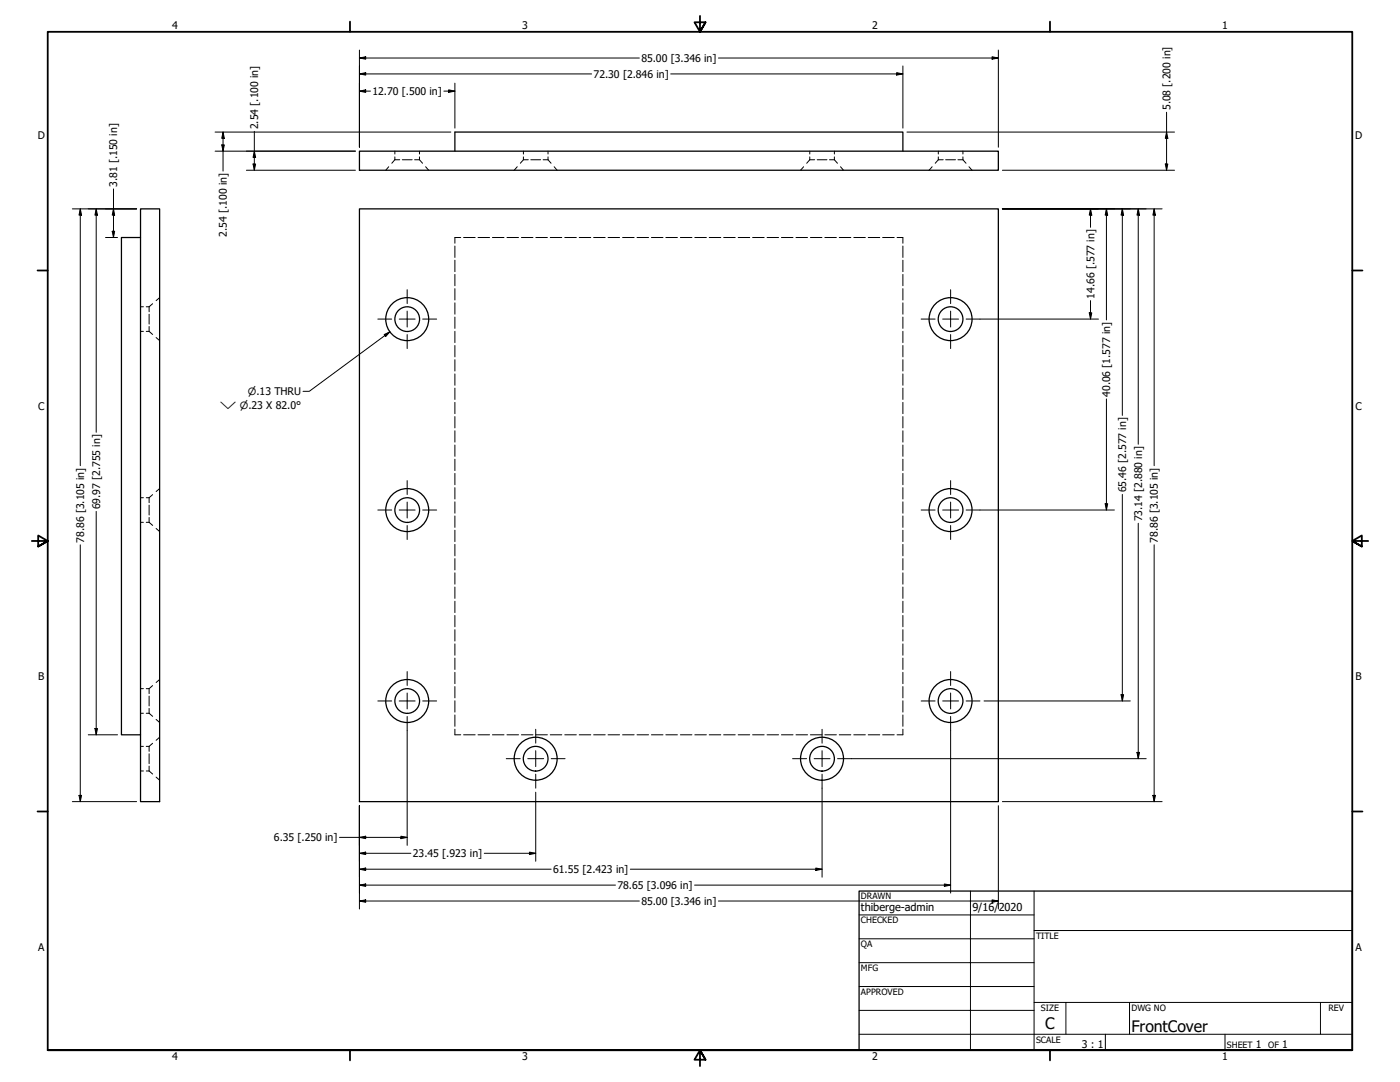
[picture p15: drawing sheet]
<svg xmlns="http://www.w3.org/2000/svg" width="559mm" height="432mm" viewBox="0 0 559 432" stroke-linecap="round" stroke-linejoin="round" font-family="sans-serif">
<defs><g id="words">
<g font-size="6.3">
<text x="417.2" y="410.6">C</text>
<text x="451.6" y="411.9">FrontCover</text>
</g>
<g font-size="4.4">
<text x="343.7" y="363.5">thiberge-admin</text>
<text x="388.1" y="363.7">9/16/2020</text>
</g>
<g font-size="4.2">
<text x="68.7" y="11.7">4</text>
<text x="208.4" y="11.7">3</text>
<text x="348.1" y="11.7">2</text>
<text x="487.8" y="11.7">1</text>
<text x="256" y="24.7">85.00 [3.346 in]</text>
<text x="236.9" y="31">72.30 [2.846 in]</text>
<text x="148.7" y="37.9">12.70 [.500 in]</text>
<text x="467.1" y="44" transform="rotate(-90 467.1 44)">5.08 [.200 in]</text>
<text x="103" y="51.6" transform="rotate(-90 103 51.6)">2.54 [.100 in]</text>
<text x="15.1" y="55.5">D</text>
<text x="540.9" y="55.5">D</text>
<text x="46.8" y="74.6" transform="rotate(-90 46.8 74.6)">3.81 [.150 in]</text>
<text x="90.6" y="94.5" transform="rotate(-90 90.6 94.5)">2.54 [.100 in]</text>
<text x="436.8" y="119.2" transform="rotate(-90 436.8 119.2)">14.66 [.577 in]</text>
<text x="443.1" y="158.4" transform="rotate(-90 443.1 158.4)">40.06 [1.577 in]</text>
<text x="15.2" y="163.4">C</text>
<text x="541" y="163.4">C</text>
<text x="449.5" y="196.5" transform="rotate(-90 449.5 196.5)">65.46 [2.577 in]</text>
<text x="39.9" y="203.3" transform="rotate(-90 39.9 203.3)">69.97 [2.755 in]</text>
<text x="455.8" y="208.1" transform="rotate(-90 455.8 208.1)">73.14 [2.880 in]</text>
<text x="33.6" y="216.6" transform="rotate(-90 33.6 216.6)">78.86 [3.105 in]</text>
<text x="462.2" y="216.6" transform="rotate(-90 462.2 216.6)">78.86 [3.105 in]</text>
<text x="15.3" y="271.4">B</text>
<text x="541.1" y="271.4">B</text>
<text x="109.3" y="335.7">6.35 [.250 in]</text>
<text x="164.8" y="342.1">23.45 [.923 in]</text>
<text x="220.8" y="348.4">61.55 [2.423 in]</text>
<text x="246.5" y="354.8">78.65 [3.096 in]</text>
<text x="256" y="361.1">85.00 [3.346 in]</text>
<text x="15.2" y="379.3">A</text>
<text x="541" y="379.3">A</text>
<text x="431.8" y="418.3">3 : 1</text>
<text x="501.3" y="418.3">1</text>
<text x="511.8" y="418.3">1</text>
<text x="68.7" y="423.2">4</text>
<text x="208.4" y="423.2">3</text>
<text x="348.1" y="423.2">2</text>
<text x="487.8" y="423.2">1</text>
</g>
<g font-size="4">
<text x="99" y="157.7">⌀.13 THRU</text>
<text x="87.8" y="163">⌵ ⌀.23 X 82.0°</text>
</g>
<g font-size="3.5">
<text x="343.7" y="358.9">DRAWN</text>
<text x="343.7" y="368.5">CHECKED</text>
<text x="343.7" y="378">QA</text>
<text x="413.5" y="374.6">TITLE</text>
<text x="343.7" y="387.5">MFG</text>
<text x="343.7" y="397">APPROVED</text>
<text x="415.5" y="403.4">SIZE</text>
<text x="451.6" y="403.4">DWG NO</text>
<text x="530.3" y="403.4">REV</text>
<text x="413.5" y="416.1">SCALE</text>
<text x="489.7" y="418.3">SHEET</text>
<text x="506.2" y="418.3">OF</text>
</g>
</g></defs>
<!-- layer: Hidden (ANSI) -->
<g fill="none" stroke="#000" stroke-width=".4">
<path d="M155.2 66.5l-1.2 1.4M157.6 63.8h2M157.6 63.8l-1.2 1.4M157.6 60.3v1.2M157.6 62.6v1.2M160.6 63.8h3.9M165.5 63.8h1.9M167.4 63.8l1.3 1.4M167.4 60.3v1.2M167.4 62.6v1.2M169.9 66.5l1.2 1.4M206.5 66.5l-1.3 1.4"/>
<path d="M208.9 63.8h2M208.9 63.8l-1.2 1.4M208.9 60.3v1.2M208.9 62.6v1.2M211.9 63.8h3.9M216.8 63.8h1.9M218.7 63.8l1.3 1.4M218.7 60.3v1.2M218.7 62.6v1.2M221.2 66.5l1.2 1.4M320.8 66.5l-1.3 1.4M323.2 63.8h2"/>
<path d="M323.2 63.8l-1.2 1.4M323.2 60.3v1.2M323.2 62.6v1.2M326.2 63.8h3.9M331.1 63.8h1.9M333 63.8l1.3 1.4M333 60.3v1.2M333 62.6v1.2M335.5 66.5l1.2 1.4M372.1 66.5l-1.3 1.4M374.5 63.8h2M374.5 63.8l-1.2 1.4"/>
<path d="M374.5 60.3v1.2M374.5 62.6v1.2M377.4 63.8h4M382.4 63.8h1.9M384.3 63.8l1.3 1.4M384.3 60.3v1.2M384.3 62.6v1.2M386.8 66.5l1.2 1.4M181.6 98.2v4.5M183.9 94.8h-2.3v2.3M185 94.8h4.7M190.8 94.8h4.6"/>
<path d="M196.6 94.8h4.6M202.4 94.8h4.6M208.1 94.8h4.6M213.9 94.8h4.6M219.6 94.8h4.6M225.4 94.8h4.6M231.2 94.8h4.6M236.9 94.8h4.7M242.7 94.8h4.6M248.5 94.8h4.6M254.3 94.8h4.6M260 94.8h4.6"/>
<path d="M265.8 94.8h4.6M271.6 94.8h4.6M277.3 94.8h4.6M283.1 94.8h4.6M288.8 94.8h4.7M294.6 94.8h4.7M300.4 94.8h4.6M306.2 94.8h4.6M311.9 94.8h4.6M317.7 94.8h4.6M323.5 94.8h4.6M329.2 94.8h4.6"/>
<path d="M335 94.8h4.6M340.8 94.8h4.6M346.5 94.8h4.7M352.3 94.8h4.6M358.1 94.8h2.3v2.3M360.4 98.2v4.5M63.7 118.8l-1.4 1.2M181.6 103.8v4.6M181.6 109.5v4.5M181.6 115.2v4.5M360.4 103.8v4.6M360.4 109.5v4.5"/>
<path d="M360.4 115.2v4.5M56.1 122.4h1.1M56.1 132.2h1.1M58.4 122.4h1.1M58.4 132.2h1.1M59.5 122.4v2M59.5 125.4v3.9M59.5 130.3v1.9M59.5 132.2l1.4 1.3M60.9 121.2l-1.4 1.2M62.3 134.7l1.4 1.2M181.6 120.9v4.5"/>
<path d="M181.6 126.5v4.6M181.6 132.2v4.5M181.6 137.9v4.5M360.4 120.9v4.5M360.4 126.5v4.6M360.4 132.2v4.5M360.4 137.9v4.5M181.6 143.6v4.5M181.6 149.2v4.6M181.6 154.9v4.5M360.4 143.6v4.5M360.4 149.2v4.6"/>
<path d="M360.4 154.9v4.5M181.6 160.6v4.5M181.6 166.2v4.6M181.6 171.9v4.5M181.6 177.6v4.5M360.4 160.6v4.5M360.4 166.2v4.6M360.4 171.9v4.5M360.4 177.6v4.5M56.1 198.6h1.1M58.4 198.6h1.1M59.5 198.6v2"/>
<path d="M60.9 197.4l-1.4 1.2M63.7 195l-1.4 1.2M181.6 183.3v4.5M181.6 188.9v4.6M181.6 194.6v4.5M360.4 183.3v4.5M360.4 188.9v4.6M360.4 194.6v4.5M56.1 208.4h1.1M58.4 208.4h1.1M59.5 201.6v3.9M59.5 206.5v1.9"/>
<path d="M59.5 208.4l1.4 1.3M62.3 210.9l1.4 1.2M181.6 200.3v4.5M181.6 205.9v4.6M181.6 211.6v4.6M181.6 217.3v4.5M360.4 200.3v4.5M360.4 205.9v4.6M360.4 211.6v4.6M360.4 217.3v4.5M181.6 222.9v4.6M181.6 228.6v4.5"/>
<path d="M181.6 234.3v4.5M181.6 239.9v4.6M360.4 222.9v4.6M360.4 228.6v4.5M360.4 234.3v4.5M360.4 239.9v4.6M181.6 245.6v4.5M181.6 251.3v4.5M181.6 257v4.5M360.4 245.6v4.5M360.4 251.3v4.5M360.4 257v4.5"/>
<path d="M56.1 274.8h1.1M58.4 274.8h1.1M59.5 274.8v2M59.5 277.8v3.9M60.9 273.6l-1.4 1.2M63.7 271.2l-1.4 1.2M181.6 262.6v4.6M181.6 268.3v4.5M181.6 274v4.5M181.6 279.7v4.5M360.4 262.6v4.6M360.4 268.3v4.5"/>
<path d="M360.4 274v4.5M360.4 279.7v4.5M56.1 297.9h1.1M56.1 284.6h1.1M58.4 297.9h1.1M58.4 284.6h1.1M59.5 282.7v1.9M59.5 297.9v1.9M59.5 284.6l1.4 1.3M60.9 296.6l-1.4 1.3M62.3 287.1l1.4 1.2M63.7 294.2l-1.4 1.2"/>
<path d="M181.6 285.3v4.6M181.6 291v2.2h2.3M185 293.2h4.7M190.8 293.2h4.6M196.6 293.2h4.6M202.4 293.2h4.6M208.1 293.2h4.6M213.9 293.2h4.6M219.6 293.2h4.6M225.4 293.2h4.6M231.2 293.2h4.6M236.9 293.2h4.7"/>
<path d="M242.7 293.2h4.6M248.5 293.2h4.6M254.3 293.2h4.6M260 293.2h4.6M265.8 293.2h4.6M271.6 293.2h4.6M277.3 293.2h4.6M283.1 293.2h4.6M288.8 293.2h4.7M294.6 293.2h4.7M300.4 293.2h4.6M306.2 293.2h4.6"/>
<path d="M311.9 293.2h4.6M317.7 293.2h4.6M323.5 293.2h4.6M329.2 293.2h4.6M335 293.2h4.6M340.8 293.2h4.6M346.5 293.2h4.7M352.3 293.2h4.6M360.4 291v2.2h-2.3M360.4 285.3v4.6M56.1 307.7h1.1M58.4 307.7h1.1"/>
<path d="M59.5 300.8v4M59.5 305.7v2M59.5 307.7l1.4 1.2M62.3 310.1l1.4 1.3"/>
</g>
<!-- layer: Visible (ANSI) -->
<g fill="none" stroke="#000" stroke-width=".51">
<path d="M143.5 60.3h255v7.6h-255zM181.6 60.3v-7.6h178.8v7.6M56.1 83.4h7.6v236.5h-7.6zM56.1 94.8h-7.6v198.4h7.6M143.5 83.4h255v236.5h-255z"/>
<circle cx="162.5" cy="127.4" r="4.9"/>
<circle cx="162.5" cy="127.4" r="8.6"/>
<circle cx="379.4" cy="127.4" r="4.9"/>
<circle cx="379.4" cy="127.4" r="8.6"/>
<circle cx="162.5" cy="203.6" r="4.9"/>
<circle cx="162.5" cy="203.6" r="8.6"/>
<circle cx="379.4" cy="203.6" r="4.9"/>
<circle cx="379.4" cy="203.6" r="8.6"/>
<circle cx="162.5" cy="279.8" r="4.9"/>
<circle cx="162.5" cy="279.8" r="8.6"/>
<circle cx="379.4" cy="279.8" r="4.9"/>
<circle cx="379.4" cy="279.8" r="8.6"/>
<circle cx="213.8" cy="302.8" r="4.9"/>
<circle cx="213.8" cy="302.8" r="8.6"/>
<circle cx="328.1" cy="302.8" r="4.9"/>
<circle cx="328.1" cy="302.8" r="8.6"/>
</g>
<!-- layer: Border (ANSI) -->
<g fill="none" stroke="#000" stroke-width=".72">
<path d="M139.7 8.6v4.1M279.4 6.3v6.4l-2.2-3.8h4.4l-2.2 3.8 2.2-3.8M419.1 8.6v4.1M15 107.9h4M539.8 107.9h4M12.7 215.9h6.3l-3.8-2.2v4.4l3.8-2.2-3.8 2.2M546.1 215.9h-6.3l3.8-2.2v4.4l-3.8-2.2 3.8 2.2M15 323.8h4M539.8 323.8h4M19 419.1v-406.4h520.8v406.4h-520.8h520.8M139.7 419.1v4.1M419.1 419.1v4.1"/>
<path d="M281.6 422.9l-2.2-3.8 2.2 3.8h-4.4l2.2-3.8v6.3"/>
</g>
<!-- layer: Title (ANSI) -->
<g fill="none" stroke="#000" stroke-width=".4">
<path d="M387.3 355.6v63.5M412.7 355.6v63.5M342.9 365.1h69.8M342.9 374.6h69.8M412.7 371.3h127.1M342.9 384.2h69.8M342.9 393.7h69.8M342.9 412.7h196.9M342.9 403.2h69.8M412.7 400h127.1M425.4 400v12.7M441.2 412.7v6.4"/>
<path d="M450.8 400v12.7M488.9 412.7v6.4M527 400v12.7"/>
</g>
<path d="M342.9 355.6h196.9v63.5h-196.9z" fill="none" stroke="#000" stroke-width=".51"/>
<!-- layer: Center Mark (ANSI) -->
<g fill="none" stroke="#000" stroke-width=".4">
<path d="M162.5 115.6v5.6M379.4 115.6v5.6M150.8 127.3h5.5M159.3 127.3h6.4M162.5 124.2v6.3M162.5 133.5v5.6M168.7 127.3h5.6M367.7 127.3h5.6M376.3 127.3h6.3M379.4 124.2v6.3M379.4 133.5v5.6M385.6 127.3h5.6"/>
<path d="M162.5 191.8v5.6M379.4 191.8v5.6M150.8 203.5h5.5M159.3 203.5h6.4M162.5 200.4v6.3M162.5 209.7v5.6M168.7 203.5h5.6M367.7 203.5h5.6M376.3 203.5h6.3M379.4 200.4v6.3M379.4 209.7v5.6M385.6 203.5h5.6"/>
<path d="M150.8 279.7h5.5M159.3 279.7h6.4M162.5 268v5.6M162.5 276.6v6.3M168.7 279.7h5.6M367.7 279.7h5.6M376.3 279.7h6.3M379.4 268v5.6M379.4 276.6v6.3M385.6 279.7h5.6M162.5 285.9v5.6M213.8 291v5.6"/>
<path d="M213.8 299.6v6.3M328.1 291v5.6M328.1 299.6v6.3M379.4 285.9v5.6M202.1 302.8h5.5M210.7 302.8h6.3M213.8 308.9v5.6M220 302.8h5.6M316.4 302.8h5.5M325 302.8h6.3M328.1 308.9v5.6M334.3 302.8h5.6"/>
</g>
<!-- layer: Dimension (ANSI) -->
<g fill="none" stroke="#000" stroke-width=".4">
<path d="M143.5 20v38.8M398.5 20v38.8M143.5 36.4l2.5-.5v1zM143.5 29.5l2.5-.5v1zM143.5 23.2l2.5-.6v1zM143.5 36.4h4.4M143.5 29.5h92.6M143.5 23.2h111.7M177.2 36.4h4.4M179.1 35.9l2.5 .5-2.5 .5zM181.6 33.2v17.9M267.7 29.5h92.7"/>
<path d="M286.8 23.2h111.7M357.9 29l2.5 .5-2.5 .5zM360.4 26.3v24.8M396 22.6l2.5 .6-2.5 .4zM85.9 52.7h94.1M88.5 57.8h1l-.5 2.5zM89 52.7l.5 2.5h-1zM89 52.7v15.6M101.5 52.4v15.5M362 52.7h106.8M465.6 52.7l.5 2.5h-1zM465.6 44.8v23.1"/>
<path d="M45.3 75.4v19.4M85.9 60.3h56M98.3 67.9h43.6M101 65.4h1l-.5 2.5zM101.5 60.3l.5 2.5h-1zM400.1 67.9h68.7M465.1 65.4h1l-.5 2.5zM28.9 83.4h25.6M32 83.4l.6 2.5h-1.1zM32 83.4v102.4M38.4 83.4l.5 2.5h-1zM38.4 83.4v89.1"/>
<path d="M42.1 94.8h4.8M44.8 92.3h1l-.5 2.5zM45.3 83.4l.5 2.5h-1zM400.1 83.4h63.7M435.3 83.4l.5 2.5h-1zM435.3 83.4v7.3M441.6 83.4l.5 2.5h-1zM441.6 83.4v44.3M448 83.4l.5 2.5h-1zM448 83.4v82.4M454.3 83.4l.5 2.5h-1zM454.3 83.4v93.9"/>
<path d="M460.7 83.4l.5 2.5h-1zM460.7 83.4v102.4M435.3 120v7.3M391.2 127.3h47.2M434.8 124.8h1l-.5 2.5zM441.6 159.2v44.3M448 197.3v82.4M32 217.4v102.5M38.4 204.1v89.1M391.2 203.5h53.6M441.1 201h1l-.5 2.5zM454.3 208.8v94"/>
<path d="M460.7 217.4v102.5M392.8 279.7h58.3M447.5 277.2h1l-.5 2.5zM35.2 293.2h11.7M37.9 290.7h1l-.5 2.5zM162.5 291.5v45.9M379.4 291.5v64.9M28.9 319.9h25.6M31.5 317.4h1.1l-.6 2.5zM213.8 316.1v27.6M328.1 314.5v35.6M339.9 302.8h117.6"/>
<path d="M400.1 319.9h63.7M453.8 300.3h1l-.5 2.5zM460.2 317.4h1l-.5 2.5zM135.5 334.2h27M143.5 334.2l2.5-.5v1zM143.5 321.5v41.3M160 333.7l2.5 .5-2.5 .5zM398.5 321.5v41.3M143.5 340.5l2.5-.4v.9zM143.5 346.9l2.5-.5v1zM143.5 353.2l2.5-.4v.9zM143.5 359.6l2.5-.5v1z"/>
<path d="M143.5 340.5h20.5M143.5 346.9h76.5M143.5 353.2h102.2M143.5 359.6h111.7M193.3 340.5h20.5M211.3 340.1l2.5 .4-2.5 .5zM251.6 346.9h76.5M277.2 353.2h102.2M286.8 359.6h111.7M325.6 346.4l2.5 .5-2.5 .5zM376.9 352.8l2.5 .4-2.5 .5zM396 359.1l2.5 .5-2.5 .5z"/>
</g>
<g fill="#000">
<path d="M143.5 36.4l2.5-.5v1z" fill-rule="evenodd"/>
<path d="M143.5 29.5l2.5-.5v1z" fill-rule="evenodd"/>
<path d="M143.5 23.2l2.5-.6v1z" fill-rule="evenodd"/>
<path d="M179.1 35.9l2.5 .5-2.5 .5z" fill-rule="evenodd"/>
<path d="M357.9 29l2.5 .5-2.5 .5z" fill-rule="evenodd"/>
<path d="M396 22.6l2.5 .6-2.5 .4z" fill-rule="evenodd"/>
<path d="M88.5 57.8h1l-.5 2.5z" fill-rule="evenodd"/>
<path d="M89 52.7l.5 2.5h-1z" fill-rule="evenodd"/>
<path d="M465.6 52.7l.5 2.5h-1z" fill-rule="evenodd"/>
<path d="M101 65.4h1l-.5 2.5z" fill-rule="evenodd"/>
<path d="M101.5 60.3l.5 2.5h-1z" fill-rule="evenodd"/>
<path d="M465.1 65.4h1l-.5 2.5z" fill-rule="evenodd"/>
<path d="M32 83.4l.6 2.5h-1.1z" fill-rule="evenodd"/>
<path d="M38.4 83.4l.5 2.5h-1z" fill-rule="evenodd"/>
<path d="M44.8 92.3h1l-.5 2.5z" fill-rule="evenodd"/>
<path d="M45.3 83.4l.5 2.5h-1z" fill-rule="evenodd"/>
<path d="M435.3 83.4l.5 2.5h-1z" fill-rule="evenodd"/>
<path d="M441.6 83.4l.5 2.5h-1z" fill-rule="evenodd"/>
<path d="M448 83.4l.5 2.5h-1z" fill-rule="evenodd"/>
<path d="M454.3 83.4l.5 2.5h-1z" fill-rule="evenodd"/>
<path d="M460.7 83.4l.5 2.5h-1z" fill-rule="evenodd"/>
<path d="M434.8 124.8h1l-.5 2.5z" fill-rule="evenodd"/>
<path d="M441.1 201h1l-.5 2.5z" fill-rule="evenodd"/>
<path d="M447.5 277.2h1l-.5 2.5z" fill-rule="evenodd"/>
<path d="M37.9 290.7h1l-.5 2.5z" fill-rule="evenodd"/>
<path d="M31.5 317.4h1.1l-.6 2.5z" fill-rule="evenodd"/>
<path d="M453.8 300.3h1l-.5 2.5z" fill-rule="evenodd"/>
<path d="M460.2 317.4h1l-.5 2.5z" fill-rule="evenodd"/>
<path d="M143.5 334.2l2.5-.5v1z" fill-rule="evenodd"/>
<path d="M160 333.7l2.5 .5-2.5 .5z" fill-rule="evenodd"/>
<path d="M143.5 340.5l2.5-.4v.9z" fill-rule="evenodd"/>
<path d="M143.5 346.9l2.5-.5v1z" fill-rule="evenodd"/>
<path d="M143.5 353.2l2.5-.4v.9z" fill-rule="evenodd"/>
<path d="M143.5 359.6l2.5-.5v1z" fill-rule="evenodd"/>
<path d="M211.3 340.1l2.5 .4-2.5 .5z" fill-rule="evenodd"/>
<path d="M325.6 346.4l2.5 .5-2.5 .5z" fill-rule="evenodd"/>
<path d="M376.9 352.8l2.5 .4-2.5 .5z" fill-rule="evenodd"/>
<path d="M396 359.1l2.5 .5-2.5 .5z" fill-rule="evenodd"/>
</g>
<!-- layer: Symbol (ANSI) -->
<path d="M153.3 133.5l2.3-1.1-1.7 1.9zM155.6 132.4l-32.2 23.8h-2.5" fill="none" stroke="#000" stroke-width=".4"/>
<path d="M153.3 133.5l2.3-1.1-1.7 1.9z" fill-rule="evenodd" fill="#000"/>
<use href="#words"/>
</svg>
